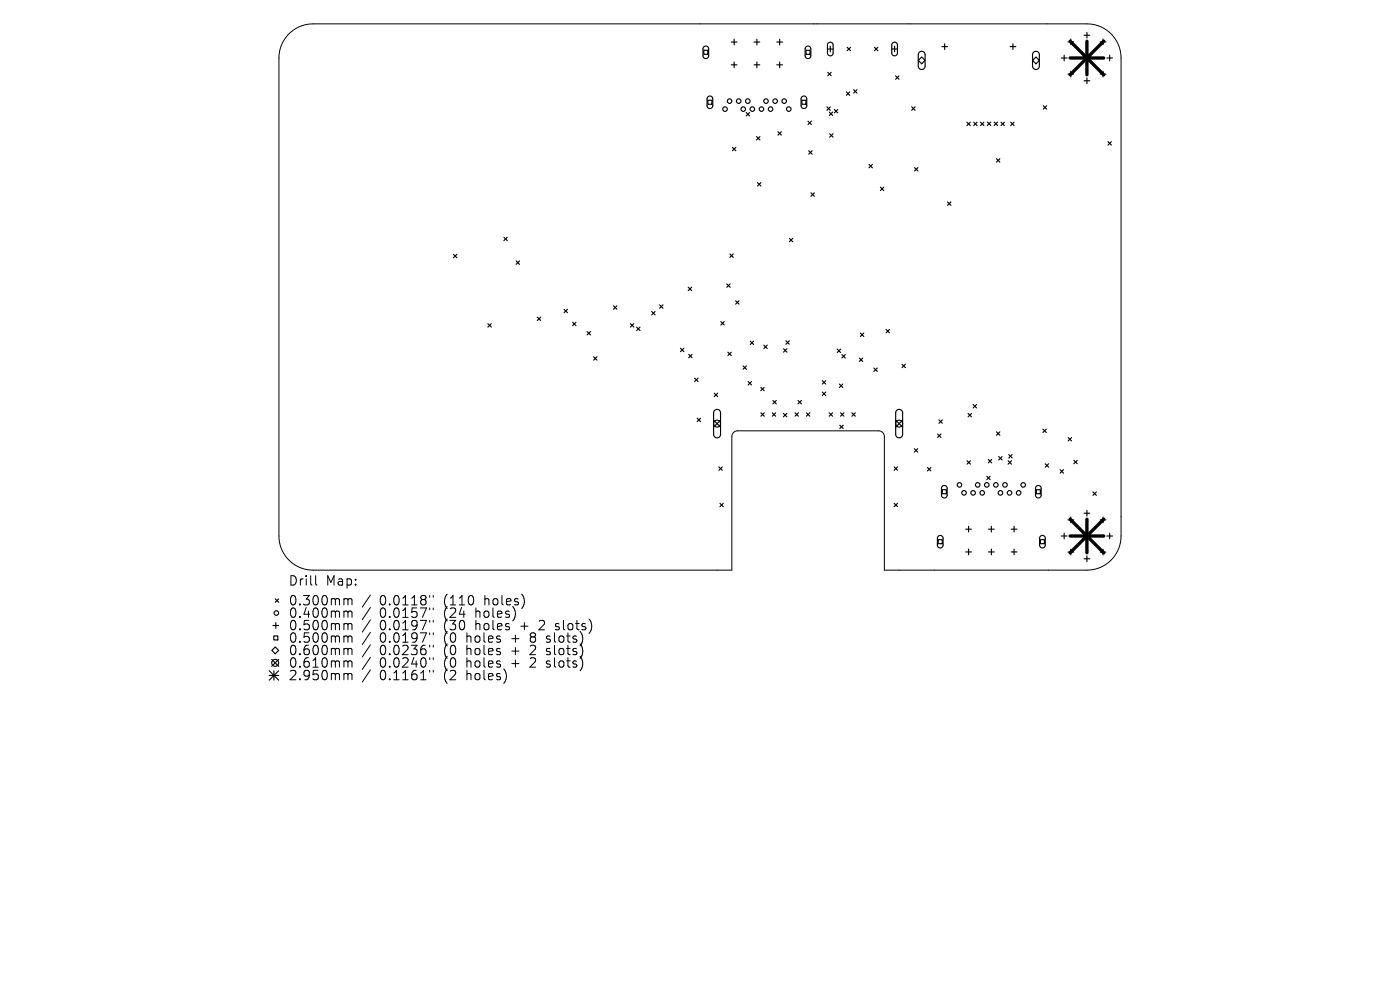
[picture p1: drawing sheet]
<svg xmlns="http://www.w3.org/2000/svg" width="297mm" height="210mm" viewBox="0 0 297 210" stroke-linecap="round" stroke-linejoin="round" font-family="sans-serif">
<defs><g id="words">
<g font-size="2.8">
<text x="61.1" y="124.5">Drill</text>
<text x="69.1" y="124.5">Map:</text>
<text x="61.1" y="128.7">0.300mm</text>
<text x="61.1" y="131.3">0.400mm</text>
<text x="80.6" y="128.7">0.0118&quot;</text>
<text x="80.6" y="131.3">0.0157&quot;</text>
<text x="94.3" y="128.7">(110</text>
<text x="94.3" y="131.3">(24</text>
<text x="101.2" y="131.3">holes)</text>
<text x="103.1" y="128.7">holes)</text>
<text x="61.1" y="134">0.500mm</text>
<text x="61.1" y="136.6">0.500mm</text>
<text x="80.6" y="134">0.0197&quot;</text>
<text x="80.6" y="136.6">0.0197&quot;</text>
<text x="94.3" y="134">(30</text>
<text x="94.3" y="136.6">(0</text>
<text x="99.2" y="136.6">holes</text>
<text x="101.2" y="134">holes</text>
<text x="109" y="136.6">+</text>
<text x="110.9" y="134">+</text>
<text x="113.2" y="136.6">8</text>
<text x="115.1" y="134">2</text>
<text x="116.8" y="136.6">slots)</text>
<text x="118.7" y="134">slots)</text>
<text x="61.1" y="139.3">0.600mm</text>
<text x="61.1" y="141.9">0.610mm</text>
<text x="80.6" y="139.3">0.0236&quot;</text>
<text x="80.6" y="141.9">0.0240&quot;</text>
<text x="94.3" y="139.3">(0</text>
<text x="94.3" y="141.9">(0</text>
<text x="99.2" y="139.3">holes</text>
<text x="99.2" y="141.9">holes</text>
<text x="109" y="139.3">+</text>
<text x="109" y="141.9">+</text>
<text x="113.2" y="139.3">2</text>
<text x="113.2" y="141.9">2</text>
<text x="116.8" y="139.3">slots)</text>
<text x="116.8" y="141.9">slots)</text>
<text x="61.1" y="144.6">2.950mm</text>
<text x="80.6" y="144.6">0.1161&quot;</text>
<text x="94.3" y="144.6">(2</text>
<text x="99.2" y="144.6">holes)</text>
</g>
</g></defs>
<g fill="none" stroke="#000" stroke-width=".21">
<path d="M61.3 7.2a7.2 7.2 0 0 1 5.1-2.1h164.2a7.2 7.2 0 0 1 7.2 7.2v101.4a7.2 7.2 0 0 1-7.2 7.2h-43v-28.3a1.21 1.21 0 0 0-1.2-1.2h-29.9a1.21 1.21 0 0 0-1.2 1.2v28.3h-88.9a7.2 7.2 0 0 1-7.2-7.2v-101.4a7.2 7.2 0 0 1 2.1-5.1zM67 122.1v1.7l.2 .3M73.2 127l.5 .1 .1 .2M73.2 129.6l.5 .1 .1 .2M73.2 132.3h.3l.3 .3M73.2 134.9l.5 .1 .1 .2M73.2 137.5l.5 .1 .1 .2M73.8 127.3l.3-.3 .5 .1 .1 1.2M73.8 127.3v1M73.8 129.9v1.1M73.8 132.6v1M73.8 135.2v1"/>
<path d="M73.8 137.8v1.1M73.8 129.9l.3-.3 .5 .1 .1 1.3M73.8 132.6l.3-.3 .5 .1 .1 1.2M73.8 135.2l.3-.3 .5 .1 .1 1.2M73.8 137.8l.3-.3 .5 .1 .1 1.3M78.6 126.2l-1.7 2.6M78.6 128.9l-1.7 2.5M78.6 131.5l-1.7 2.6M78.6 134.1l-1.7 2.6M78.6 136.8l-1.7 2.6M78.6 139.4l-1.7 2.6M91.2 126.3v.4"/>
<path d="M91.2 129v.3M91.2 131.6v.4M91.2 134.2v.4M91.2 136.9v.4M91.2 139.5v.4M91.9 126.3v.4M91.9 129v.3M91.9 131.6v.4M91.9 134.2v.4M91.9 136.9v.4M91.9 139.5v.4M115.9 136.1l.2 .1"/>
<path d="M115.9 138.8l.2 .1M116 135v.5M116 137.6v.5M117.8 133.5l.2 .1M117.9 132.4v.4M73.2 140.2l.5 .1 .1 .2M73.2 142.9l.5 .1 .1 .2M73.8 140.5v1M73.8 143.2v1M73.8 140.5l.3-.3 .5 .1 .1 1.2M73.8 143.2l.3-.3 .5 .1 .1 1.2M78.6 142.1l-1.7 2.6"/>
<path d="M91.2 142.2v.4M91.9 142.2v.4M115.9 141.4l.2 .1M116 140.3v.5"/>
</g>
<g fill="none" stroke="#000" stroke-width=".24">
<path d="M149.3 10.7h.9v.8h-.9zM149.3 9.9l.6-.1 .4 .4v1.7l-.4 .5-.5-.1-.3-.3v-1.7zM155.1 8.9h1.2M155.1 13.8h1.2M155.7 8.3v1.2M155.7 13.1v1.3M160 8.9h1.2M160 13.8h1.2M160.6 8.3v1.2M160.6 13.1v1.3M164.8 8.9h1.2M164.8 13.8h1.2"/>
<path d="M165.4 8.3v1.2M165.4 13.1v1.3M171 10.7h.8v.8h-.8zM171 9.9l.6-.1 .4 .4v1.7l-.4 .5-.5-.1-.3-.3v-1.7zM175.5 10.4h1.2M175.6 15.3l.7 .8M175.7 9.1l.7-.1 .3 .4v1.9l-.1 .4-.4 .1-.4-.1-.3-.4v-1.8zM176.1 9.8v1.2M176.3 15.3l-.7 .8M179.5 19.5l.8 .7M179.7 10l.7 .8M180.3 19.5l-.8 .7"/>
<path d="M180.4 10l-.7 .8M181.1 19l.7 .8M181.8 19l-.7 .8M185.5 10l.7 .8M186.2 10l-.7 .8M189.2 10.4h1.2M189.4 9.1l.6-.1 .4 .4v1.9l-.2 .4-.3 .1-.5-.1-.2-.4v-1.8zM189.8 9.8v1.2M190 16.1l.7 .7M190.7 16.1l-.7 .7M194.8 12.8l.7-.7 .8 .7-.8 .7zM195 11.1a.72 .72 0 0 1 .8-.2 .72 .72 0 0 1 .5 .7v2.4a.72 .72 0 0 1-.8 .7 .72 .72 0 0 1-.7-.7v-2.5z"/>
<path d="M199.8 9.9h1.2M200.4 9.3v1.2M214.3 9.9h1.2M214.9 9.3v1.2M219 12.8l.8-.7 .7 .7-.7 .7zM219.3 11.1a.72 .72 0 0 1 .7-.2 .72 .72 0 0 1 .5 .7v2.4a.72 .72 0 0 1-.7 .7 .72 .72 0 0 1-.8-.7v-2.5zM225.2 12.3h1.2M225.8 11.7v1.2M226.6 8.9h1.2M226.6 15.7h1.2M227.2 8.3v1.2M227.2 15.1v1.2"/>
<path d="M230 7.5h1.2M230 17.1h1.2M230.6 6.9v1.2M230.6 16.5v1.2M233.4 8.9h1.2M233.4 15.7h1.2M234 8.3v1.2M234 15.1v1.2M234.8 12.3h1.2M235.4 11.7v1.2M150.2 21.3h.8v.8h-.8zM150.2 20.5l.6-.1 .4 .4v1.7l-.4 .5-.5-.1-.3-.3v-1.7z"/>
<path d="M155.4 31.3l.7 .7M156.1 31.3l-.7 .7M158.3 23.9l.7 .7M159 23.9l-.7 .7M160.5 29l.7 .7M160.7 38.7l.7 .8M161.2 29l-.7 .7M161.4 38.7l-.7 .8M165 27.9l.8 .8M165.8 27.9l-.8 .8M170.1 21.3h.9v.8h-.9zM170.1 20.5l.6-.1 .4 .4v1.7l-.4 .5-.5-.1-.2-.3-.1-1.7z"/>
<path d="M171.4 25.7l.7 .7M171.6 32l.7 .7M172.1 25.7l-.7 .7M172.3 32l-.7 .7M175.4 22.7l.8 .7M175.9 23.8l.8 .7M176 28.4l.7 .7M176.2 22.7l-.8 .7M176.7 23.8l-.8 .7M176.7 28.4l-.7 .7M177 23.2l.7 .7M177.7 23.2l-.7 .7"/>
<path d="M184.4 34.9l.7 .7M185.1 34.9l-.7 .7M186.8 39.7l.7 .7M187.5 39.7l-.7 .7M193.4 22.7l.7 .7M194 35.5l.7 .8M194.1 22.7l-.7 .7M194.7 35.5l-.7 .8M205.1 25.9l.7 .7M205.8 25.9l-.7 .7M206.6 25.9l.7 .7M207.3 25.9l-.7 .7"/>
<path d="M208 25.9l.7 .7M208.7 25.9l-.7 .7M209.5 25.9l.7 .7M210.2 25.9l-.7 .7M210.9 25.9l.7 .7M211.4 33.7l.7 .7M211.6 25.9l-.7 .7M212.1 33.7l-.7 .7M212.4 25.9l.7 .7M213.1 25.9l-.7 .7M214.4 25.9l.7 .7M215.1 25.9l-.7 .7"/>
<path d="M221.3 22.4l.7 .8M222 22.4l-.7 .8M235.1 30l.7 .8M235.8 30l-.7 .8M96.2 53.9l.7 .8M96.9 53.9l-.7 .8M106.9 50.3l.7 .8M107.6 50.3l-.7 .8M109.5 55.4l.7 .7M110.2 55.4l-.7 .7M154.8 53.9l.8 .7M155.6 53.9l-.8 .7"/>
<path d="M167.5 50.6l.7 .7M168.2 50.6l-.7 .7M172 40.9l.8 .7M172.8 40.9l-.8 .7M201 42.8l.7 .8M201.7 42.8l-.7 .8M103.5 68.7l.7 .7M104.2 68.7l-.7 .7M114 67.3l.7 .7M114.7 67.3l-.7 .7M119.7 65.6l.7 .7M120.4 65.6l-.7 .7"/>
<path d="M121.5 68.4l.7 .7M122.2 68.4l-.7 .7M124.5 70.3l.8 .8M125.3 70.3l-.8 .8M125.9 75.7l.8 .7M126.7 75.7l-.8 .7M130.1 64.9l.8 .7M130.9 64.9l-.8 .7M133.7 68.7l.8 .7M134.5 68.7l-.8 .7M135.1 69.4l.7 .7M135.8 69.4l-.7 .7"/>
<path d="M138.3 66.1l.7 .7M139 66.1l-.7 .7M139.9 64.7l.8 .7M140.7 64.7l-.8 .7M144.4 73.9l.7 .7M145.1 73.9l-.7 .7M146 60.9l.7 .8M146.1 75.2l.7 .7M146.7 60.9l-.7 .8M146.8 75.2l-.7 .7M152.9 68.2l.7 .7M153.6 68.2l-.7 .7"/>
<path d="M154.2 60.2l.7 .8M154.4 74.7l.7 .7M154.9 60.2l-.7 .8M155.1 74.7l-.7 .7M156.1 63.8l.7 .7M156.8 63.8l-.7 .7M157.6 77.6l.8 .7M158.4 77.6l-.8 .7M159.2 72.4l.7 .7M159.9 72.4l-.7 .7M162 73.2l.8 .7M162.8 73.2l-.8 .7"/>
<path d="M166.2 74l.7 .7M166.7 72.3l.8 .7M166.9 74l-.7 .7M167.5 72.3l-.8 .7M177.6 74.1l.7 .7M178.3 74.1l-.7 .7M178.6 75.2l.7 .7M179.3 75.2l-.7 .7M182.3 76l.7 .7M182.5 70.7l.7 .7M183 76l-.7 .7M183.2 70.7l-.7 .7"/>
<path d="M185.4 78.1l.7 .7M186.1 78.1l-.7 .7M188 69.9l.7 .7M188.7 69.9l-.7 .7M191.4 77.3l.7 .7M192.1 77.3l-.7 .7M147.4 80.2l.7 .7M147.9 88.7l.7 .7M148.1 80.2l-.7 .7M148.6 88.7l-.7 .7M151.4 89.1l1.5 1.5M151.5 83.4l.7 .7"/>
<path d="M151.6 87.1a.74 .74 0 0 1 .8-.2 .74 .74 0 0 1 .5 .7v4.5a.74 .74 0 0 1-.8 .8 .74 .74 0 0 1-.7-.8v-4.5zM152.2 83.4l-.7 .7M152.5 99l.7 .8M152.9 89.1l-1.5 1.5M153.2 99l-.7 .8M158.7 80.9l.7 .8M159.4 80.9l-.7 .8M161.4 82.2l.7 .7M161.4 87.6l.7 .7M162.1 82.2l-.7 .7M162.1 87.6l-.7 .7M163.8 87.6l.8 .7"/>
<path d="M164 84.9l.7 .8M164.6 87.6l-.8 .7M164.7 84.9l-.7 .8M166.2 87.7l.7 .7M166.9 87.7l-.7 .7M168.7 87.6l.7 .7M169.3 84.9l.7 .8M169.4 87.6l-.7 .7M170 84.9l-.7 .8M171.1 87.6l.7 .7M171.8 87.6l-.7 .7M174.4 83.2l.8 .7"/>
<path d="M174.5 80.7l.7 .8M175.2 83.2l-.8 .7M175.2 80.7l-.7 .8M175.9 87.6l.7 .7M176.6 87.6l-.7 .7M178.1 81.5l.7 .7M178.2 90.2l.7 .7M178.3 87.6l.7 .7M178.8 81.5l-.7 .7M178.9 90.2l-.7 .7M179 87.6l-.7 .7M180.7 87.6l.8 .7"/>
<path d="M181.5 87.6l-.8 .7M189.7 99l.7 .8M190 89.1l1.5 1.5M190.2 87.1a.74 .74 0 0 1 .8-.2 .74 .74 0 0 1 .5 .7v4.5a.74 .74 0 0 1-.7 .8 .74 .74 0 0 1-.8-.8v-4.5zM190.4 99l-.7 .8M191.5 89.1l-1.5 1.5M194 95.2l.7 .7M194.7 95.2l-.7 .7M196.8 99.2l.7 .7M197.5 99.2l-.7 .7M198.9 92.1l.7 .7M199.2 89.1l.7 .7"/>
<path d="M199.6 92.1l-.7 .7M199.9 89.1l-.7 .7M205.2 97.7l.7 .8M205.4 87.7l.7 .7M205.9 97.7l-.7 .8M206.1 87.7l-.7 .7M206.4 85.8l.8 .7M207.2 85.8l-.8 .7M209.7 97.5l.7 .7M210.4 97.5l-.7 .7M211.4 91.6l.7 .7M211.9 96.8l.7 .8"/>
<path d="M212.1 91.6l-.7 .7M212.6 96.8l-.7 .8M213.9 97.7l.7 .8M214 96.4l.7 .7M214.6 97.7l-.7 .8M214.7 96.4l-.7 .7M221.2 91l.8 .7M221.7 98.4l.8 .7M222 91l-.8 .7M222.5 98.4l-.8 .7M224.9 99.6l.7 .8M225.6 99.6l-.7 .8"/>
<path d="M226.6 92.8l.7 .7M227.3 92.8l-.7 .7M227.8 97.6l.7 .8M228.5 97.6l-.7 .8M152.7 106.8l.8 .7M153.5 106.8l-.8 .7M189.7 106.8l.7 .7M190.4 106.8l-.7 .7M199 114.5h.9v.8h-.9zM199 113.8l.6-.2 .4 .4 .1 1.7-.5 .5h-.4l-.3-.4v-1.7zM199.9 103.9h.9v.8h-.9zM199.9 103.2l.6-.2 .4 .4v1.7l-.4 .5h-.5l-.2-.4-.1-1.7z"/>
<path d="M204.9 112.3h1.2M204.9 117.1h1.2M205.5 111.6v1.3M205.5 116.5v1.2M209.3 101l.8 .8M209.7 112.3h1.2M209.7 117.1h1.2M210.1 101l-.8 .8M210.3 111.6v1.3M210.3 116.5v1.2M214.5 112.3h1.2M214.5 117.1h1.2"/>
<path d="M215.1 111.6v1.3M215.1 116.5v1.2M219.8 103.9h.9v.8h-.9zM219.8 103.2l.6-.2 .5 .4v1.7l-.5 .5h-.4l-.3-.4v-1.7zM220.7 114.5h.9v.8h-.9zM220.7 113.8l.6-.2 .4 .4v1.7l-.4 .5h-.5l-.2-.4-.1-1.7zM225.2 113.7h1.2M225.8 113.1v1.2M226.6 117.1h1.2M226.6 110.3h1.2M227.2 109.7v1.2M227.2 116.5v1.2"/>
<path d="M230 108.9h1.2M230 118.5h1.2M230.6 108.3v1.2M230.6 117.9v1.2M231.9 104.4l.7 .7M232.6 104.4l-.7 .7M233.4 117.1h1.2M233.4 110.3h1.2M234 109.7v1.2M234 116.5v1.2M234.8 113.7h1.2M235.4 113.1v1.2"/>
<path d="M57.6 139.9l1.5 1.4M57.9 132.7h1.2M58.1 134.9h.8v.9h-.8zM58.4 137.2l.7 .8-.7 .7-.7-.7zM58.4 127l.7 .8M58.5 132.1v1.2M59.1 127l-.7 .8M59.1 139.9l-1.5 1.4M57.1 142.3l2 2M57.1 143.3h2M58.1 142.3v2M59.1 142.3l-2 2"/>
<circle cx="153.8" cy="23.1" r=".48"/>
<circle cx="154.8" cy="21.5" r=".48"/>
<circle cx="156.7" cy="21.5" r=".48"/>
<circle cx="157.7" cy="23.1" r=".48"/>
<circle cx="158.6" cy="21.5" r=".48"/>
<circle cx="159.6" cy="23.1" r=".48"/>
<circle cx="161.5" cy="23.1" r=".48"/>
<circle cx="162.5" cy="21.5" r=".48"/>
<circle cx="163.5" cy="23.1" r=".48"/>
<circle cx="164.4" cy="21.5" r=".48"/>
<circle cx="166.4" cy="21.5" r=".48"/>
<circle cx="167.3" cy="23.1" r=".48"/>
<circle cx="152.1" cy="89.9" r=".74"/>
<circle cx="190.8" cy="89.9" r=".74"/>
<circle cx="203.5" cy="102.9" r=".48"/>
<circle cx="204.5" cy="104.6" r=".48"/>
<circle cx="206.4" cy="104.6" r=".48"/>
<circle cx="207.4" cy="102.9" r=".48"/>
<circle cx="208.4" cy="104.6" r=".48"/>
<circle cx="209.3" cy="102.9" r=".48"/>
<circle cx="211.3" cy="102.9" r=".48"/>
<circle cx="212.2" cy="104.6" r=".48"/>
<circle cx="213.2" cy="102.9" r=".48"/>
<circle cx="214.2" cy="104.6" r=".48"/>
<circle cx="216.1" cy="104.6" r=".48"/>
<circle cx="217.1" cy="102.9" r=".48"/>
<circle cx="58.6" cy="130" r=".48"/>
<circle cx="58.4" cy="140.6" r=".74"/>
</g>
<path d="M227 8.7l7.1 7.2M227 12.3h7.1M230.6 8.7v7.2M234.1 8.7l-7.1 7.2M227 110.1l7.1 7.2M227 113.7h7.1M230.6 110.1v7.2M234.1 110.1l-7.1 7.2" fill="none" stroke="#000" stroke-width=".71"/>
<use href="#words"/>
</svg>
